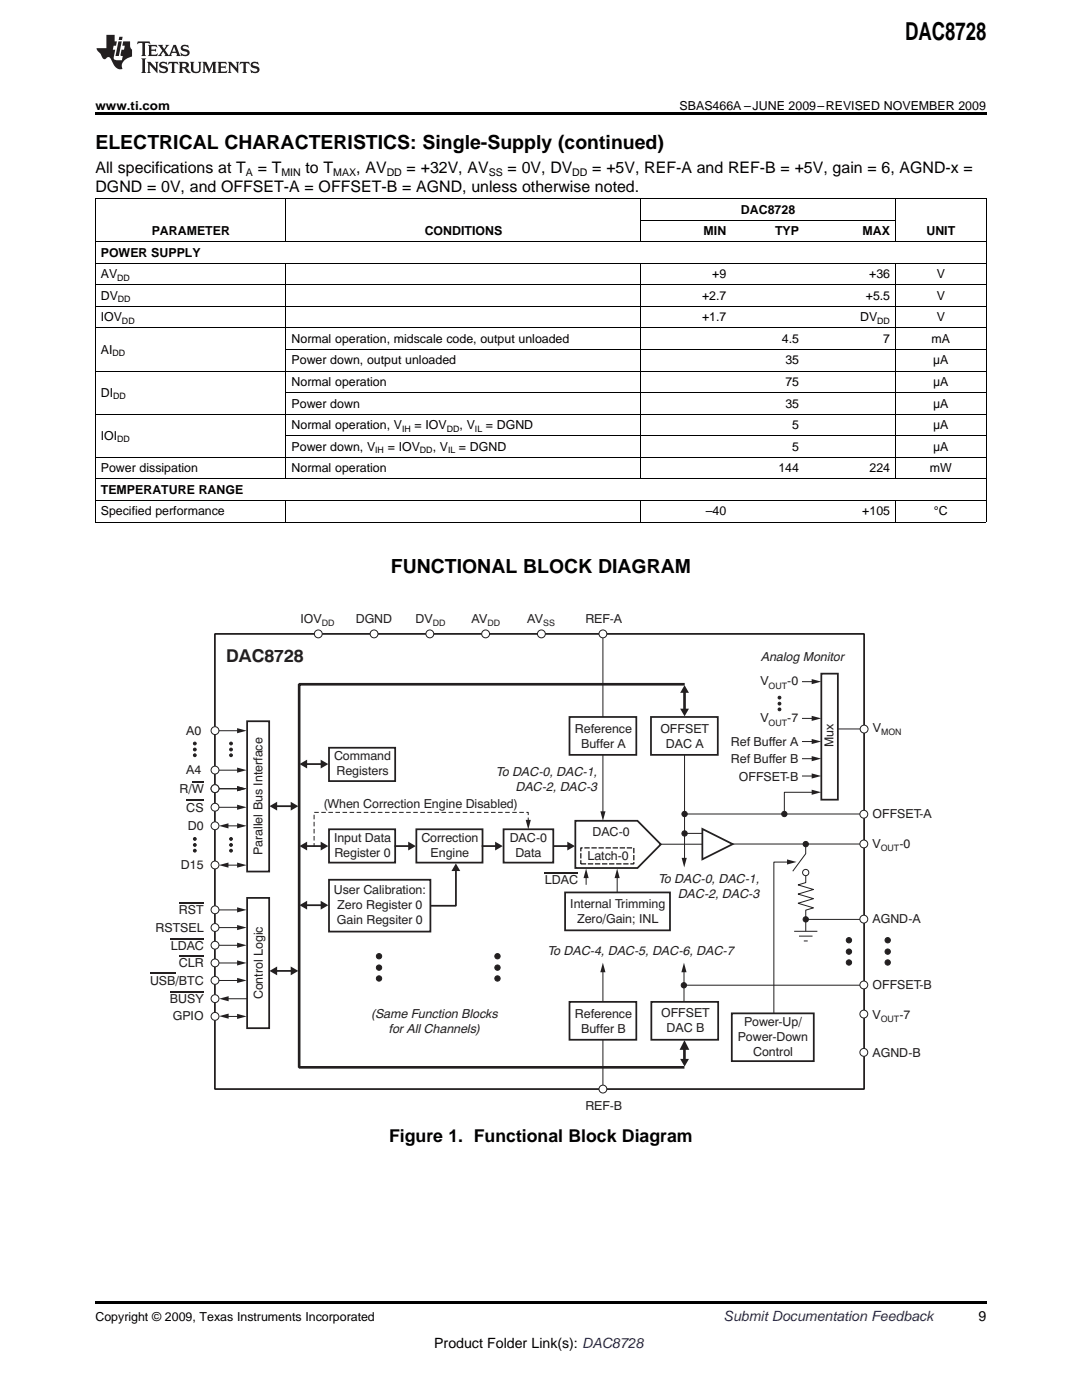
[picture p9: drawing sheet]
<svg xmlns="http://www.w3.org/2000/svg" width="216mm" height="279mm" viewBox="0 0 216 279" stroke-linecap="round" stroke-linejoin="round" font-family="sans-serif">
<defs><g id="words">
<text font-size="4.9" x="180.6" y="7.9">DAC8728</text>
<g font-size="3.9">
<text x="19" y="29.7">ELECTRICAL CHARACTERISTICS: Single-Supply (continued)</text>
<text x="78" y="114.4">FUNCTIONAL BLOCK DIAGRAM</text>
</g>
<text font-size="3.5" fill="#231f20" x="45.1" y="132.1">DAC8728</text>
<text font-size="3.5" x="77.6" y="227.9">Figure 1. Functional Block Diagram</text>
<g font-size="3.2">
<text x="19" y="34.4">All specifications at T</text>
<text x="51.4" y="34.4">= T</text>
<text x="61" y="34.4">to T</text>
<text x="71.1" y="34.4">, AV</text>
<text x="81.1" y="34.4">= +32V, AV</text>
<text x="101.3" y="34.4">= 0V, DV</text>
<text x="118.2" y="34.4">= +5V, REF-A and REF-B = +5V, gain = 6, AGND-x =</text>
<text x="19" y="38.3">DGND = 0V, and OFFSET-A = OFFSET-B = AGND, unless otherwise noted.</text>
</g>
<text font-size="2.8" fill="#0000c8" x="144.4" y="263.6">Submit Documentation Feedback</text>
<g font-size="2.8">
<text x="195.3" y="263.6">9</text>
<text x="86.6" y="269">Product Folder Link(s): DAC8728</text>
</g>
<g font-size="2.5">
<text x="19" y="21.9">www.ti.com</text>
<text x="135.6" y="21.9">SBAS466A –JUNE 2009–REVISED NOVEMBER 2009</text>
<text x="30.3" y="46.9">PARAMETER</text>
<text x="84.7" y="46.9">CONDITIONS</text>
<text x="140.4" y="46.9">MIN</text>
<text x="147.8" y="42.6">DAC8728</text>
<text x="154.7" y="46.9">TYP</text>
<text x="172.1" y="46.9">MAX</text>
<text x="184.9" y="46.9">UNIT</text>
<text x="20.1" y="51.2">POWER SUPPLY</text>
<text x="20.1" y="55.5">AV</text>
<text x="20.1" y="59.8">DV</text>
<text x="140.1" y="59.8">+2.7</text>
<text x="142.1" y="55.5">+9</text>
<text x="172.8" y="59.8">+5.5</text>
<text x="173.4" y="55.5">+36</text>
<text x="186.9" y="55.5">V</text>
<text x="186.9" y="59.8">V</text>
<text x="20.1" y="64.1">IOV</text>
<text x="140.1" y="64.1">+1.7</text>
<text x="171.6" y="64.1">DV</text>
<text x="186.9" y="64.1">V</text>
<text x="20.1" y="70.6">AI</text>
<text x="58.2" y="68.4">Normal operation, midscale code, output unloaded</text>
<text x="156" y="68.4">4.5</text>
<text x="176.2" y="68.4">7</text>
<text x="185.9" y="68.4">mA</text>
<text x="58.2" y="72.7">Power down, output unloaded</text>
<text x="58.2" y="77">Normal operation</text>
<text x="156.7" y="72.7">35</text>
<text x="156.7" y="77">75</text>
<text x="186.2" y="72.7">µA</text>
<text x="186.2" y="77">μA</text>
<text x="20.1" y="79.2">DI</text>
<text x="58.2" y="81.4">Power down</text>
<text x="156.7" y="81.4">35</text>
<text x="186.2" y="81.4">μA</text>
<text x="20.1" y="87.8">IOI</text>
<text x="58.2" y="85.7">Normal operation, V</text>
<text x="58.2" y="90">Power down, V</text>
<text x="77.4" y="90">= IOV</text>
<text x="82.7" y="85.7">= IOV</text>
<text x="86.3" y="90">, V</text>
<text x="91.6" y="90">= DGND</text>
<text x="91.7" y="85.7">, V</text>
<text x="96.9" y="85.7">= DGND</text>
<text x="158.1" y="85.7">5</text>
<text x="158.1" y="90">5</text>
<text x="186.2" y="85.7">μA</text>
<text x="186.2" y="90">μA</text>
<text x="20.1" y="94.3">Power dissipation</text>
<text x="58.2" y="94.3">Normal operation</text>
<text x="155.3" y="94.3">144</text>
<text x="173.5" y="94.3">224</text>
<text x="185.5" y="94.3">mW</text>
<text x="20.1" y="98.6">TEMPERATURE RANGE</text>
<text x="20.1" y="102.9">Specified performance</text>
<text x="140.8" y="102.9">–40</text>
<text x="172" y="102.9">+105</text>
<text x="186.3" y="102.9">°C</text>
<text x="19" y="263.6">Copyright © 2009, Texas Instruments Incorporated</text>
</g>
<g font-size="2.5" fill="#231f20">
<text x="59.9" y="124.2">IOV</text>
<text x="71" y="124.2">DGND</text>
<text x="82.9" y="124.2">DV</text>
<text x="94.1" y="124.2">AV</text>
<text x="105.2" y="124.2">AV</text>
<text x="116.8" y="124.3">REF-A</text>
<text x="152" y="131.9">Analog Monit r</text>
<text x="166.4" y="131.9">o</text>
<text x="151.7" y="136.8">V</text>
<text x="157.1" y="136.8">-0</text>
<text x="37.2" y="146.7">A0</text>
<text x="114.7" y="146.2">Reference</text>
<text x="116" y="149.2">Buffer A</text>
<text x="131.8" y="146.2">OFFSET</text>
<text x="132.9" y="149.2">DAC A</text>
<text x="145.8" y="148.9">Ref Buffer A</text>
<text x="151.7" y="144.2">V</text>
<text x="157.1" y="144.2">-7</text>
<text x="166.3" y="149.2" transform="rotate(-90 166.3 149.2)">Mux</text>
<text x="174.2" y="146.1">V</text>
<text x="37.2" y="154.6">A4</text>
<text x="66.6" y="151.8">Command</text>
<text x="67.1" y="154.8">Registers</text>
<text x="99.2" y="154.8">To DAC-0, DAC-1,</text>
<text x="145.8" y="152.3">Ref Buffer B</text>
<text x="147.4" y="155.8">OFFSET-B</text>
<text x="35.8" y="158.3">R/W</text>
<text x="37.2" y="162">CS</text>
<text x="64.5" y="161.3">(When Correction Engine Disabled)</text>
<text x="103.1" y="157.8">DAC-2, DAC-3</text>
<text x="37.5" y="165.7">D0</text>
<text x="118.2" y="166.9">DAC-0</text>
<text x="174.1" y="163.3">OFFSET-A</text>
<text x="36.1" y="173.5">D15</text>
<text x="52.4" y="170.6" transform="rotate(-90 52.4 170.6)">Parallel Bus Interface</text>
<text x="66.6" y="168">Input Data</text>
<text x="66.7" y="171">Register 0</text>
<text x="84.1" y="168">Correction</text>
<text x="85.9" y="171">Engine</text>
<text x="101.7" y="168">DAC-0</text>
<text x="102.8" y="171">Data</text>
<text x="117.2" y="171.6">Latch-0</text>
<text x="174.1" y="169.2">V</text>
<text x="179.5" y="169.2">-0</text>
<text x="66.6" y="178.4">User Calibration:</text>
<text x="108.7" y="176.4">LDAC</text>
<text x="131.5" y="176.2">To DAC-0, DAC-1,</text>
<text x="135.4" y="179.2">DAC-2, DAC-3</text>
<text x="31" y="186">RSTSEL</text>
<text x="35.7" y="182.4">RST</text>
<text x="67.2" y="184.4">Gain Regsiter 0</text>
<text x="67.3" y="181.4">Zero Register 0</text>
<text x="113.8" y="181.2">Internal Trimming</text>
<text x="115.2" y="184.2">Zero/Gain; INL</text>
<text x="174.1" y="184.2">AGND-A</text>
<text x="34.1" y="189.5">LDAC</text>
<text x="109.4" y="190.6">To DAC-4, DAC-5, DAC-6, DAC-7</text>
<text x="29.9" y="196.5">USB/BTC</text>
<text x="35.7" y="193">CLR</text>
<text x="174.1" y="197.4">OFFSET-B</text>
<text x="33.9" y="200.1">BUSY</text>
<text x="34.5" y="203.7">GPIO</text>
<text x="52.5" y="199.4" transform="rotate(-90 52.5 199.4)">Control Logic</text>
<text x="74.2" y="203.1">(Same Function Blocks</text>
<text x="114.7" y="203.1">Reference</text>
<text x="131.9" y="203">OFFSET</text>
<text x="174.1" y="203.3">V</text>
<text x="179.5" y="203.3">-7</text>
<text x="77.7" y="206.1">for All Channels)</text>
<text x="116" y="206.1">Buffer B</text>
<text x="133" y="206">DAC B</text>
<text x="147.3" y="207.8">Power-Down</text>
<text x="148.5" y="204.8">Power-Up/</text>
<text x="150.3" y="210.8">Control</text>
<text x="174.1" y="210.9">AGND-B</text>
<text x="116.8" y="221.6">REF-B</text>
</g>
<g font-size="2.1">
<text x="49.1" y="35.1">A</text>
<text x="56.2" y="35.1">MIN</text>
<text x="66.5" y="35.1">MAX</text>
<text x="77.2" y="35.1">DD</text>
<text x="97.5" y="35.1">SS</text>
<text x="114.2" y="35.1">DD</text>
</g>
<g font-size="1.8">
<text x="23.4" y="56">DD</text>
<text x="23.5" y="60.3">DD</text>
<text x="24.3" y="64.6">DD</text>
<text x="175" y="64.6">DD</text>
<text x="22.4" y="71.1">DD</text>
<text x="22.6" y="79.7">DD</text>
<text x="23.4" y="88.3">DD</text>
<text x="80.2" y="86.1">IH</text>
<text x="89.1" y="86.1">DD</text>
<text x="94.8" y="86.1">IL</text>
<text x="74.9" y="90.5">IH</text>
<text x="83.8" y="90.5">DD</text>
<text x="89.4" y="90.5">IL</text>
</g>
<g font-size="1.8" fill="#231f20">
<text x="64.2" y="124.9">DD</text>
<text x="86.4" y="124.9">DD</text>
<text x="97.3" y="124.9">DD</text>
<text x="108.4" y="124.9">SS</text>
<text x="153.4" y="137.5">OUT</text>
<text x="153.4" y="144.9">OUT</text>
<text x="175.8" y="146.8">MON</text>
<text x="175.7" y="169.9">OUT</text>
<text x="175.7" y="204">OUT</text>
</g>
</g></defs>
<g fill="#231f20">
<path d="M27.5 8.3l-.1 .5 .4-.2h.6v.1v2.1l-.2 .4h1l-.3-.4v-2.1l.1-.1h.5l.5 .2-.2-.5zM29.5 9l.2 .3v1.5l-.2 .4h1.8l.2-.6a1.04 1.04 0 0 1-1.3 .2v-.7h.6l.3 .2v-.6l-.3 .2h-.6v-.6l.8-.1 .4 .3-.2-.5zM31.5 9l.9 1.1-.9 1.1h.8l-.2-.2 .5-.7 .4 .7-.2 .2h1.5l-.1-.2 .1-.4h.9l.1 .4-.2 .2h1l-.3-.3-.7-1.9h-.5l-.9 2-.8-1 .9-1h-.8l.1 .3-.3 .5-.4-.6 .2-.2zM34.7 9.3l.4 1h-.7zM36.3 9.1a.63 .63 0 0 0-.2 .7 .63 .63 0 0 0 .6 .4l.6 .2 .1 .2a.75 .75 0 0 1-.7 .4 .75 .75 0 0 1-.6-.5l.1 .7 .1-.1a1.11 1.11 0 0 0 1.5-.6 1.13 1.13 0 0 0-1.2-.8l-.1-.4a1.04 1.04 0 0 1 1.2 .2l-.2-.5-.1 .1-.5-.2zM28.2 11.7l.2 .3v2.2l-.2 .4h1l-.3-.4v-2.2l.3-.3zM29.3 12.3l.3 .4v1.5l-.3 .4h.8l-.2-.4v-1.3l1.5 1.7v-1.9l.2-.4h-.7l.2 .4v.9l-1.1-1.3zM32 12.5a.62 .62 0 0 0-.2 .7 .62 .62 0 0 0 .6 .4l.6 .1 .1 .3a.76 .76 0 0 1-.7 .3 .76 .76 0 0 1-.6-.4l.1 .7 .1-.1a1.11 1.11 0 0 0 1.5-.6 1.13 1.13 0 0 0-1.2-.8l-.1-.4a1.04 1.04 0 0 1 1.2 .2l-.2-.6-.1 .1-.5-.1zM33.7 12.3l-.2 .7a.61 .61 0 0 1 .8-.4v1.6l-.2 .4h.9l-.2-.4v-1.6a.63 .63 0 0 1 .8 .4l-.2-.7zM35.6 12.3l.3 .4v1.5l-.3 .4h1l-.2-.2v-.8l.5 .2a.76 .76 0 0 0 1.2 .7l-1-1a.58 .58 0 0 0 .6-.5 .58 .58 0 0 0-.5-.6zM36.4 12.7l.1-.1a.45 .45 0 0 1 .5 .1 .45 .45 0 0 1 .1 .5l-.7 .2zM37.9 12.3l.2 .2a2.17 2.17 0 0 0 .3 1.9 .99 .99 0 0 0 1.6-.6v-1.1l.2-.4h-.7l.2 .2a1.92 1.92 0 0 1-.2 1.8 .6 .6 0 0 1-.9-.5v-1.1l.2-.4zM40.4 12.3l.2 .4v1.5l-.2 .4h.7l-.2-.4v-1.4l.8 1.8 .8-1.8v1.4l-.2 .4h.9l-.2-.4v-1.5l.2-.4h-.8l-.6 1.5-.6-1.5zM43.4 12.3l.2 .4v1.5l-.2 .4h1.8l.2-.6a1.04 1.04 0 0 1-1.3 .2v-.7h.5l.4 .2v-.6l-.4 .2h-.5v-.7h.8l.3 .3-.1-.6zM45.5 12.3l.2 .4v1.5l-.2 .4h.7l-.2-.4v-1.3l1.5 1.7v-1.9l.2-.4h-.7l.2 .4v.9l-1.1-1.3zM47.9 12.3l-.1 .7a.61 .61 0 0 1 .8-.4v1.6l-.3 .4h1l-.3-.4 .1-1.6a.63 .63 0 0 1 .7 .4l-.1-.7zM50.2 12.5a.62 .62 0 0 0-.2 .7 .62 .62 0 0 0 .6 .4l.6 .1 .2 .3a.76 .76 0 0 1-.8 .3 .76 .76 0 0 1-.6-.4l.1 .7 .2-.1a1.11 1.11 0 0 0 1.5-.6 1.13 1.13 0 0 0-1.3-.8l-.1-.4a1.04 1.04 0 0 1 1.2 .2l-.1-.6-.2 .1-.5-.1z"/>
<path d="M21.2 7v2.6h-1.9l.1 .4 .7 .9a.91 .91 0 0 0 1 .9 .56 .56 0 0 1 .5-.4 .56 .56 0 0 1 .5 .3l.4 .8a1.53 1.53 0 0 0 1.9 1.2 1.54 1.54 0 0 1 1-2.1l.9-.3v-1.4a1.52 1.52 0 0 1-.3-1.6h-1.4l-.2 .8h.5l-.2 .8h-.4l-.2 1v.2l.4 .1-.2 .8a1.93 1.93 0 0 1-1.6-.2l.3-1.9h-.5l.2-.8h.4l.2-.8h-.4v-1.3zM23.6 8.3l-.6 2.9h.7l.6-2.9zM23.8 7.3l-.1 .7h.6l.2-.7z"/>
</g>
<path d="M131.9 168.5h8.2M137.1 166.3h3M160.8 174.8v1.3l-1.6 .5 3.1 .9-3.1 .9 3.1 .9-3.1 1 3.1 .9-1.5 .4v4.3M136.5 196.6h35.1" fill="none" stroke="#231f20" stroke-width=".2"/>
<path d="M42.9 126.5h129.5v90.8h-129.5zM91 173.7v7.1h-5.1M114.8 163.8h12.4l4.7 4.7-4.7 4.7h-12.4zM140.1 165.4l6.1 3.1-6.1 3z" fill="none" stroke="#231f20" stroke-width=".35"/>
<circle cx="160.8" cy="183.5" r=".53" fill="#231f20"/>
<circle cx="160.8" cy="183.5" r=".53" fill="none" stroke="#231f20" stroke-width=".2"/>
<circle cx="160.8" cy="168.5" r=".53" fill="#231f20"/>
<circle cx="160.8" cy="168.5" r=".53" fill="none" stroke="#231f20" stroke-width=".2"/>
<circle cx="136.6" cy="166.3" r=".53" fill="#231f20"/>
<circle cx="136.6" cy="166.3" r=".53" fill="none" stroke="#231f20" stroke-width=".2"/>
<circle cx="136.6" cy="162.4" r=".53" fill="#231f20"/>
<circle cx="136.6" cy="162.4" r=".53" fill="none" stroke="#231f20" stroke-width=".2"/>
<circle cx="136.5" cy="196.6" r=".53" fill="#231f20"/>
<circle cx="136.5" cy="196.6" r=".53" fill="none" stroke="#231f20" stroke-width=".2"/>
<circle cx="156.5" cy="162.4" r=".53" fill="#231f20"/>
<circle cx="156.5" cy="162.4" r=".53" fill="none" stroke="#231f20" stroke-width=".2"/>
<circle cx="155.5" cy="141.6" r=".28" fill="#231f20"/>
<circle cx="155.5" cy="141.6" r=".28" fill="none" stroke="#231f20" stroke-width=".2"/>
<circle cx="155.5" cy="140.4" r=".28" fill="#231f20"/>
<circle cx="155.5" cy="140.4" r=".28" fill="none" stroke="#231f20" stroke-width=".2"/>
<circle cx="155.5" cy="139.2" r=".28" fill="#231f20"/>
<circle cx="155.5" cy="139.2" r=".28" fill="none" stroke="#231f20" stroke-width=".2"/>
<circle cx="169.4" cy="192.1" r=".53" fill="#231f20"/>
<circle cx="169.4" cy="192.1" r=".53" fill="none" stroke="#231f20" stroke-width=".2"/>
<circle cx="169.4" cy="189.9" r=".53" fill="#231f20"/>
<circle cx="169.4" cy="189.9" r=".53" fill="none" stroke="#231f20" stroke-width=".2"/>
<circle cx="169.4" cy="187.6" r=".53" fill="#231f20"/>
<circle cx="169.4" cy="187.6" r=".53" fill="none" stroke="#231f20" stroke-width=".2"/>
<circle cx="75.6" cy="195.3" r=".53" fill="#231f20"/>
<circle cx="75.6" cy="195.3" r=".53" fill="none" stroke="#231f20" stroke-width=".2"/>
<circle cx="75.6" cy="193.1" r=".53" fill="#231f20"/>
<circle cx="75.6" cy="193.1" r=".53" fill="none" stroke="#231f20" stroke-width=".2"/>
<circle cx="75.6" cy="190.8" r=".53" fill="#231f20"/>
<circle cx="75.6" cy="190.8" r=".53" fill="none" stroke="#231f20" stroke-width=".2"/>
<circle cx="99.3" cy="195.3" r=".53" fill="#231f20"/>
<circle cx="99.3" cy="195.3" r=".53" fill="none" stroke="#231f20" stroke-width=".2"/>
<circle cx="99.3" cy="193.1" r=".53" fill="#231f20"/>
<circle cx="99.3" cy="193.1" r=".53" fill="none" stroke="#231f20" stroke-width=".2"/>
<circle cx="99.3" cy="190.8" r=".53" fill="#231f20"/>
<g fill="none" stroke="#231f20" stroke-width=".2">
<path d="M120.3 127.4v35.2M136.6 150.6v21.1M136.6 162.5h35.4"/>
<circle cx="99.3" cy="190.8" r=".53"/>
</g>
<path d="M163.9 134.4h3.3v25.2h-3.3z" fill="none" stroke="#231f20" stroke-width=".35"/>
<path d="M115.9 169.2h10.6v3.2h-10.6z" fill="none" stroke="#231f20" stroke-width=".27" stroke-dasharray="1.1 .4" stroke-linecap="butt"/>
<g fill="#231f20">
<path d="M119.8 161.9h1l-.5 1.9z"/>
<path d="M136 171.2h1l-.5 1.9z"/>
</g>
<path d="M55 160.9h3.3" fill="none" stroke="#231f20" stroke-width=".35"/>
<g fill="#231f20">
<path d="M58 160l1.5 .9-1.5 .9z"/>
<path d="M53.8 160.9l1.5-.9v1.8z"/>
</g>
<path d="M61 152.5h3.2" fill="none" stroke="#231f20" stroke-width=".35"/>
<g fill="#231f20">
<path d="M64 151.6l1.5 .9-1.5 .9z"/>
<path d="M59.8 152.5l1.5-.9v1.8z"/>
</g>
<path d="M61 168.9h3.2" fill="none" stroke="#231f20" stroke-width=".35"/>
<path d="M64 168l1.5 .9-1.5 .8z" fill="#231f20"/>
<path d="M78.9 168.9h2.8" fill="none" stroke="#231f20" stroke-width=".35"/>
<path d="M81.4 168l1.6 .9-1.6 .8z" fill="#231f20"/>
<path d="M96.3 168.9h2.8" fill="none" stroke="#231f20" stroke-width=".35"/>
<g fill="#231f20">
<path d="M98.8 168l1.5 .9-1.5 .8z"/>
<path d="M136.6 136.7l.9 1.6h-1.8z"/>
<path d="M135.7 141.4h1.8l-.9 1.6z"/>
<path d="M135.7 211.3h1.8l-.9 1.6z"/>
</g>
<path d="M110.7 168.9h2.8" fill="none" stroke="#231f20" stroke-width=".35"/>
<g fill="#231f20">
<path d="M113.2 168l1.5 .9-1.5 .8z"/>
<path d="M59.8 168.9l1.5-.9v1.7z"/>
</g>
<path d="M61 180.7h3.2" fill="none" stroke="#231f20" stroke-width=".35"/>
<g fill="#231f20">
<path d="M64 179.8l1.5 .9-1.5 .8z"/>
<path d="M59.8 180.6l1.5-.8v1.7z"/>
<path d="M91 172.3l.8 1.5h-1.7z"/>
</g>
<path d="M55 193.8h3.3" fill="none" stroke="#231f20" stroke-width=".35"/>
<g fill="#231f20">
<path d="M58 192.9l1.5 .9-1.5 .8z"/>
<path d="M53.8 193.8l1.5-.9v1.7z"/>
</g>
<path d="M120.3 193.8v22.9" fill="none" stroke="#231f20" stroke-width=".2"/>
<path d="M120.3 192.1l.5 1.9h-1z" fill="#231f20"/>
<path d="M136.5 193.8v6.1" fill="none" stroke="#231f20" stroke-width=".2"/>
<path d="M136.5 192.1l.5 1.9h-1z" fill="#231f20"/>
<path d="M123.2 174.9v3.1" fill="none" stroke="#231f20" stroke-width=".2"/>
<path d="M123.1 173.3l.6 1.9h-1.1z" fill="#231f20"/>
<path d="M117 174.9v1.6" fill="none" stroke="#231f20" stroke-width=".2"/>
<path d="M116.9 173.3l.6 1.9h-1.1z" fill="#231f20"/>
<path d="M105.4 164v-1.9h-42.7v6.8" fill="none" stroke="#231f20" stroke-width=".2" stroke-dasharray=".7 .7"/>
<path d="M104.9 163.6h1l-.5 1.9z" fill="#231f20"/>
<path d="M136.6 137.9v3.7M136.6 136.6h-76.9v76.4h76.9M136.6 209v2.9" fill="none" stroke="#231f20" stroke-width=".53"/>
<path d="M49.3 179.2h4.4v26h-4.4z" fill="none" stroke="#231f20" stroke-width=".35"/>
<path d="M113.6 199.9h13.4v7.6h-13.4z" fill-rule="evenodd" fill="#fff"/>
<path d="M113.6 199.9h13.4v7.6h-13.4z" fill="none" stroke="#231f20" stroke-width=".35"/>
<path d="M130 199.9h13.3v7.6h-13.3z" fill-rule="evenodd" fill="#fff"/>
<path d="M130 199.9h13.3v7.6h-13.3z" fill="none" stroke="#231f20" stroke-width=".35"/>
<path d="M136.6 207.6l.9 1.9h-1.9z" fill="#231f20"/>
<path d="M112.8 178.1h20.9v7.6h-20.9z" fill-rule="evenodd" fill="#fff"/>
<path d="M112.8 178.1h20.9v7.6h-20.9z" fill="none" stroke="#231f20" stroke-width=".35"/>
<path d="M113.6 143.1h13.4v7.6h-13.4z" fill-rule="evenodd" fill="#fff"/>
<path d="M113.6 143.1h13.4v7.6h-13.4z" fill="none" stroke="#231f20" stroke-width=".35"/>
<path d="M129.9 143.1h13.3v7.6h-13.3z" fill-rule="evenodd" fill="#fff"/>
<path d="M129.9 143.1h13.3v7.6h-13.3z" fill="none" stroke="#231f20" stroke-width=".35"/>
<path d="M146 202.2h16.4v9.6h-16.4z" fill-rule="evenodd" fill="#fff"/>
<path d="M146 202.2h16.4v9.6h-16.4z" fill="none" stroke="#231f20" stroke-width=".35"/>
<path d="M108.7 174.1h6.6M29.9 194.2h5.1M33.9 197.9h6.7M34.1 187.3h6.6M35.7 190.8h4.9M35.7 180.2h4.9" fill="none" stroke="#231f20" stroke-width=".25"/>
<path d="M43.5 181.6h4.2" fill="none" stroke="#231f20" stroke-width=".2"/>
<path d="M47.3 181.1l1.9 .5-1.9 .5z" fill="#231f20"/>
<path d="M43.5 185.1h4.2" fill="none" stroke="#231f20" stroke-width=".2"/>
<path d="M47.3 184.6l1.9 .5-1.9 .5z" fill="#231f20"/>
<path d="M43.5 188.7h4.2" fill="none" stroke="#231f20" stroke-width=".2"/>
<path d="M47.3 188.1l1.9 .5-1.9 .6z" fill="#231f20"/>
<path d="M43.5 192.2h4.2" fill="none" stroke="#231f20" stroke-width=".2"/>
<path d="M47.3 191.7l1.9 .5-1.9 .5z" fill="#231f20"/>
<path d="M43.5 195.7h4.2" fill="none" stroke="#231f20" stroke-width=".2"/>
<path d="M47.3 195.2l1.9 .5-1.9 .5z" fill="#231f20"/>
<path d="M44.7 199.3h4.6M44.4 202.9h3.3" fill="none" stroke="#231f20" stroke-width=".2"/>
<path d="M47.3 202.3l1.9 .5-1.9 .6z" fill="#231f20"/>
<path d="M44.8 172.7h3.4" fill="none" stroke="#231f20" stroke-width=".2"/>
<g fill="#231f20">
<path d="M43.7 172.6l1.9-.5v1.1z"/>
<path d="M43.7 199.3l1.9-.5v1z"/>
<path d="M43.7 202.8l1.9-.5v1z"/>
</g>
<path d="M44.7 164.8h3" fill="none" stroke="#231f20" stroke-width=".2"/>
<path d="M47.3 164.3l1.9 .5-1.9 .5z" fill="#231f20"/>
<path d="M43.5 161.1h4.2" fill="none" stroke="#231f20" stroke-width=".2"/>
<path d="M47.3 160.6l1.9 .5-1.9 .5z" fill="#231f20"/>
<path d="M37.2 159.8h3.4" fill="none" stroke="#231f20" stroke-width=".25"/>
<path d="M43.5 157.4h4.2" fill="none" stroke="#231f20" stroke-width=".2"/>
<path d="M47.3 156.9l1.9 .5-1.9 .5z" fill="#231f20"/>
<path d="M38.3 156h2.3" fill="none" stroke="#231f20" stroke-width=".25"/>
<path d="M49.3 143.9h4.4v30h-4.4z" fill="none" stroke="#231f20" stroke-width=".35"/>
<path d="M157 171.5l2 .5-2 .5z" fill="#231f20"/>
<path d="M160 136h2.3M157.5 172h-3.1v30.2M160.6 183.5h11" fill="none" stroke="#231f20" stroke-width=".2"/>
<path d="M65.6 149.2h13.3v6.7h-13.3zM65.6 165.5h13.3v6.7h-13.3zM65.6 175.6h20.3v10.3h-20.3zM83.1 165.5h13.2v6.7h-13.2zM100.5 165.5h9.9v6.7h-9.9z" fill="none" stroke="#231f20" stroke-width=".35"/>
<path d="M162 135.5l1.9 .5-1.9 .5z" fill="#231f20"/>
<path d="M160 143.4h2.3M167.2 145.5h4.5" fill="none" stroke="#231f20" stroke-width=".2"/>
<path d="M162 142.9l1.9 .5-1.9 .5z" fill="#231f20"/>
<path d="M160 148h2.3" fill="none" stroke="#231f20" stroke-width=".2"/>
<path d="M162 147.5l1.9 .5-1.9 .5z" fill="#231f20"/>
<path d="M160 151.4h2.3" fill="none" stroke="#231f20" stroke-width=".2"/>
<path d="M162 150.9l1.9 .5-1.9 .5z" fill="#231f20"/>
<path d="M160 154.9h2.3" fill="none" stroke="#231f20" stroke-width=".2"/>
<path d="M162 154.4l1.9 .5-1.9 .5z" fill="#231f20"/>
<path d="M162.3 158.1h-5.8v4.4" fill="none" stroke="#231f20" stroke-width=".2"/>
<path d="M162 157.6l1.9 .5-1.9 .5z" fill="#231f20"/>
<g fill="none" stroke="#231f20" stroke-width=".2">
<path d="M160.8 168.8v1.6l-2.6 3.5M171.7 168.4h-25.5M158.5 185.9h4.6M159.4 186.8h2.7M160.4 187.8h.8"/>
<circle cx="160.8" cy="174.1" r=".62"/>
</g>
<circle cx="120.3" cy="217.3" r=".79" fill="#fff"/>
<circle cx="120.3" cy="217.3" r=".79" fill="none" stroke="#231f20" stroke-width=".2"/>
<circle cx="120.3" cy="126.5" r=".79" fill="#fff"/>
<circle cx="120.3" cy="126.5" r=".79" fill="none" stroke="#231f20" stroke-width=".2"/>
<circle cx="172.4" cy="145.5" r=".79" fill="#fff"/>
<circle cx="172.4" cy="145.5" r=".79" fill="none" stroke="#231f20" stroke-width=".2"/>
<circle cx="172.4" cy="162.5" r=".79" fill="#fff"/>
<circle cx="172.4" cy="162.5" r=".79" fill="none" stroke="#231f20" stroke-width=".2"/>
<circle cx="172.4" cy="183.4" r=".79" fill="#fff"/>
<circle cx="172.4" cy="183.4" r=".79" fill="none" stroke="#231f20" stroke-width=".2"/>
<circle cx="172.4" cy="196.6" r=".79" fill="#fff"/>
<circle cx="172.4" cy="196.6" r=".79" fill="none" stroke="#231f20" stroke-width=".2"/>
<circle cx="172.4" cy="210" r=".79" fill="#fff"/>
<circle cx="172.4" cy="210" r=".79" fill="none" stroke="#231f20" stroke-width=".2"/>
<circle cx="172.4" cy="202.4" r=".79" fill="#fff"/>
<circle cx="172.4" cy="202.4" r=".79" fill="none" stroke="#231f20" stroke-width=".2"/>
<circle cx="42.9" cy="181.6" r=".79" fill="#fff"/>
<circle cx="42.9" cy="181.6" r=".79" fill="none" stroke="#231f20" stroke-width=".2"/>
<circle cx="42.9" cy="185.1" r=".79" fill="#fff"/>
<circle cx="42.9" cy="185.1" r=".79" fill="none" stroke="#231f20" stroke-width=".2"/>
<circle cx="42.9" cy="188.6" r=".79" fill="#fff"/>
<circle cx="42.9" cy="188.6" r=".79" fill="none" stroke="#231f20" stroke-width=".2"/>
<circle cx="42.9" cy="192.2" r=".79" fill="#fff"/>
<circle cx="42.9" cy="192.2" r=".79" fill="none" stroke="#231f20" stroke-width=".2"/>
<circle cx="42.9" cy="195.7" r=".79" fill="#fff"/>
<circle cx="42.9" cy="195.7" r=".79" fill="none" stroke="#231f20" stroke-width=".2"/>
<circle cx="42.9" cy="199.3" r=".79" fill="#fff"/>
<circle cx="42.9" cy="199.3" r=".79" fill="none" stroke="#231f20" stroke-width=".2"/>
<circle cx="42.9" cy="202.8" r=".79" fill="#fff"/>
<circle cx="42.9" cy="202.8" r=".79" fill="none" stroke="#231f20" stroke-width=".2"/>
<circle cx="42.9" cy="164.8" r=".79" fill="#fff"/>
<circle cx="42.9" cy="164.8" r=".79" fill="none" stroke="#231f20" stroke-width=".2"/>
<circle cx="42.9" cy="161.1" r=".79" fill="#fff"/>
<circle cx="42.9" cy="161.1" r=".79" fill="none" stroke="#231f20" stroke-width=".2"/>
<circle cx="42.9" cy="157.4" r=".79" fill="#fff"/>
<circle cx="42.9" cy="157.4" r=".79" fill="none" stroke="#231f20" stroke-width=".2"/>
<circle cx="63.5" cy="126.5" r=".79" fill="#fff"/>
<circle cx="63.5" cy="126.5" r=".79" fill="none" stroke="#231f20" stroke-width=".2"/>
<circle cx="74.6" cy="126.5" r=".79" fill="#fff"/>
<circle cx="74.6" cy="126.5" r=".79" fill="none" stroke="#231f20" stroke-width=".2"/>
<circle cx="85.8" cy="126.5" r=".79" fill="#fff"/>
<circle cx="85.8" cy="126.5" r=".79" fill="none" stroke="#231f20" stroke-width=".2"/>
<circle cx="96.9" cy="126.5" r=".79" fill="#fff"/>
<circle cx="96.9" cy="126.5" r=".79" fill="none" stroke="#231f20" stroke-width=".2"/>
<circle cx="108" cy="126.5" r=".79" fill="#fff"/>
<circle cx="108" cy="126.5" r=".79" fill="none" stroke="#231f20" stroke-width=".2"/>
<circle cx="172.4" cy="168.4" r=".79" fill="#fff"/>
<circle cx="172.4" cy="168.4" r=".79" fill="none" stroke="#231f20" stroke-width=".2"/>
<circle cx="177.1" cy="192.1" r=".53" fill="#231f20"/>
<circle cx="177.1" cy="192.1" r=".53" fill="none" stroke="#231f20" stroke-width=".2"/>
<circle cx="177.1" cy="189.9" r=".53" fill="#231f20"/>
<circle cx="177.1" cy="189.9" r=".53" fill="none" stroke="#231f20" stroke-width=".2"/>
<circle cx="177.1" cy="187.6" r=".53" fill="#231f20"/>
<g fill="none" stroke="#231f20" stroke-width=".2">
<path d="M43.5 157.4h4.2M43.5 153.7h4.2M43.5 145.8h4.2"/>
<circle cx="177.1" cy="187.6" r=".53"/>
</g>
<g fill="#231f20">
<path d="M47.3 156.9l1.9 .5-1.9 .5z"/>
<path d="M47.3 153.2l1.9 .5-1.9 .5z"/>
<path d="M47.3 145.3l1.9 .5-1.9 .5z"/>
</g>
<circle cx="42.9" cy="157.4" r=".79" fill="#fff"/>
<circle cx="42.9" cy="157.4" r=".79" fill="none" stroke="#231f20" stroke-width=".2"/>
<circle cx="42.9" cy="153.7" r=".79" fill="#fff"/>
<circle cx="42.9" cy="153.7" r=".79" fill="none" stroke="#231f20" stroke-width=".2"/>
<circle cx="42.9" cy="145.8" r=".79" fill="#fff"/>
<circle cx="42.9" cy="145.8" r=".79" fill="none" stroke="#231f20" stroke-width=".2"/>
<circle cx="42.9" cy="172.6" r=".79" fill="#fff"/>
<circle cx="42.9" cy="172.6" r=".79" fill="none" stroke="#231f20" stroke-width=".2"/>
<g fill="#231f20">
<path d="M47.3 172.1l1.9 .6-1.9 .5z"/>
<path d="M43.7 164.8l1.9-.5v1z"/>
<circle cx="38.9" cy="150.7" r=".28"/>
</g>
<circle cx="38.9" cy="150.7" r=".28" fill="none" stroke="#231f20" stroke-width=".2"/>
<circle cx="38.9" cy="149.6" r=".28" fill="#231f20"/>
<circle cx="38.9" cy="149.6" r=".28" fill="none" stroke="#231f20" stroke-width=".2"/>
<circle cx="38.9" cy="148.4" r=".28" fill="#231f20"/>
<circle cx="38.9" cy="148.4" r=".28" fill="none" stroke="#231f20" stroke-width=".2"/>
<circle cx="46.1" cy="150.7" r=".28" fill="#231f20"/>
<circle cx="46.1" cy="150.7" r=".28" fill="none" stroke="#231f20" stroke-width=".2"/>
<circle cx="46.1" cy="149.6" r=".28" fill="#231f20"/>
<circle cx="46.1" cy="149.6" r=".28" fill="none" stroke="#231f20" stroke-width=".2"/>
<circle cx="46.1" cy="148.4" r=".28" fill="#231f20"/>
<circle cx="46.1" cy="148.4" r=".28" fill="none" stroke="#231f20" stroke-width=".2"/>
<circle cx="38.9" cy="169.8" r=".28" fill="#231f20"/>
<circle cx="38.9" cy="169.8" r=".28" fill="none" stroke="#231f20" stroke-width=".2"/>
<circle cx="38.9" cy="168.6" r=".28" fill="#231f20"/>
<circle cx="38.9" cy="168.6" r=".28" fill="none" stroke="#231f20" stroke-width=".2"/>
<circle cx="38.9" cy="167.4" r=".28" fill="#231f20"/>
<circle cx="38.9" cy="167.4" r=".28" fill="none" stroke="#231f20" stroke-width=".2"/>
<circle cx="46.1" cy="169.8" r=".28" fill="#231f20"/>
<circle cx="46.1" cy="169.8" r=".28" fill="none" stroke="#231f20" stroke-width=".2"/>
<circle cx="46.1" cy="168.6" r=".28" fill="#231f20"/>
<circle cx="46.1" cy="168.6" r=".28" fill="none" stroke="#231f20" stroke-width=".2"/>
<circle cx="46.1" cy="167.4" r=".28" fill="#231f20"/>
<circle cx="46.1" cy="167.4" r=".28" fill="none" stroke="#231f20" stroke-width=".2"/>
<path d="M19 22.5h177.8v.5h-177.8zM19 259.7h177.8v.5h-177.8z" fill="#000"/>
<g fill="none" stroke="#000" stroke-width=".2">
<path d="M19 39.6h177.8M19.1 39.6v64.5M57.1 39.6v8.6M127.8 39.6v8.6M178.6 39.6v8.6M196.8 39.6v64.5M19 56.9h177.8M19 52.5h177.8M19 48.2h177.8M57.1 52.5v43M127.8 52.5v43M127.9 43.9h50.7"/>
<path d="M178.6 52.5v43M19 74.1h177.8M19 65.5h177.8M19 61.2h177.8M57.1 78.4h139.7M57.1 69.8h139.7M19 99.9h177.8M19 95.6h177.8M19 91.3h177.8M19 82.7h177.8M57.1 99.8v4.3M57.1 87h139.7"/>
<path d="M127.8 99.8v4.3M178.6 99.8v4.3M19 104.2h177.8"/>
</g>
<use href="#words"/>
</svg>
